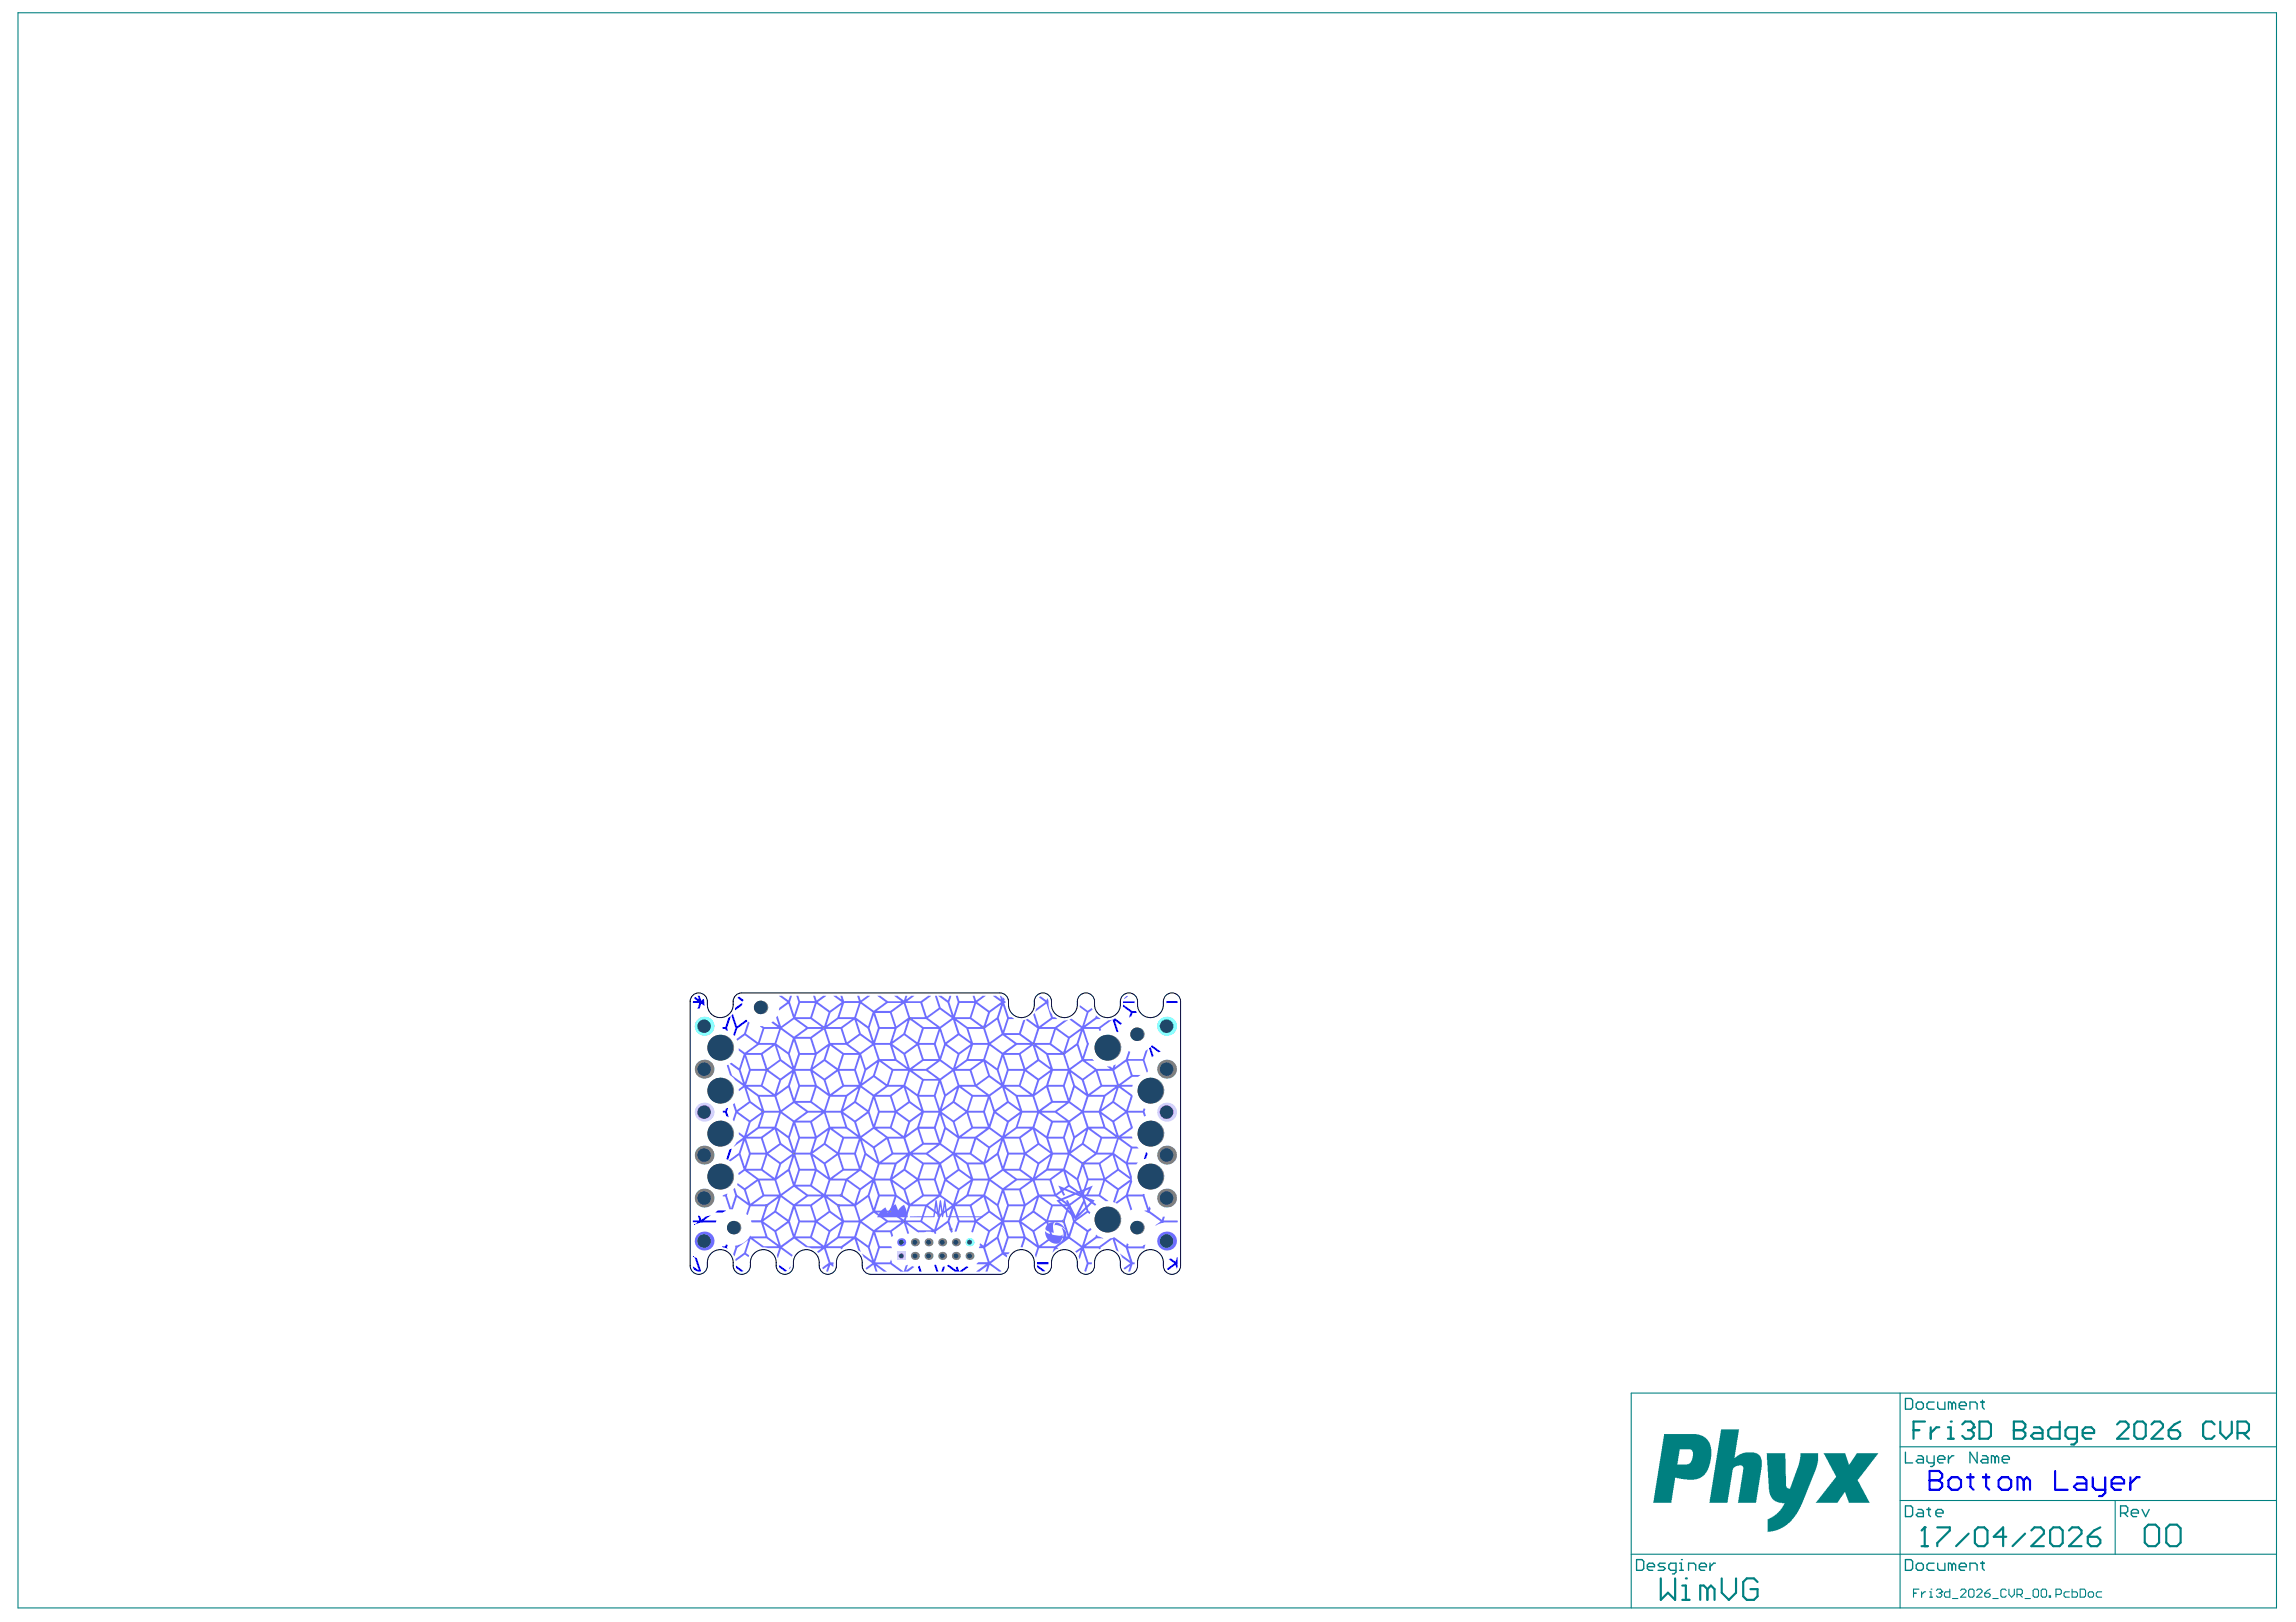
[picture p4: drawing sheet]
<svg xmlns="http://www.w3.org/2000/svg" width="297mm" height="210mm" viewBox="0 0 297 210" stroke-linecap="round" stroke-linejoin="round" font-family="sans-serif">
<g fill="#008080">
<path d="M222.7 185h2.3l-.6 3.7 .7-.5 .7-.2h1.3l.4 .2 .3 .4 .1 .4v.9l-.7 4.6h-2.4l.7-4.2a.58 .58 0 0 0-.1-.6h-.7l-.3 .2a.59 .59 0 0 0-.3 .6l-.6 4h-2.4z"/>
<path d="M228.5 188.1h2.5l.1 4.2 .2 .3 .1 .1 .2-.1 1.1-3.1 .2-.9v-.5h2.3v1l-.3 1.3-1.9 4.6-.8 1.2-1 1.2-1 .5-.8 .3-.7 .1v-1.2a.45 .45 0 0 1 .4-.7l.7-.4 .6-.6 .5-.9h-.7l-.6-.2-.4-.4-.2-.4-.2-.7z"/>
<path d="M235.9 188.1h2.8l.5 1.4 .2-.1 .8-1.3h2.8l-2.6 3.3a.38 .38 0 0 0 .1 .5l1.4 2.6h-2.7l-.5-1.4h-.1l-.9 1.4h-2.8l2.2-2.8 .2-.3a.34 .34 0 0 0 .1-.6z"/>
<path d="M215.3 185.6h4.2l.8 .2 .6 .5 .4 .7 .1 .5-.1 1.4-.2 .8-.3 .7-.4 .6-.4 .2-.8 .3h-.9l-1.6-.3-.5 3.3h-2.3zM217.3 187.6l-.3 1.9h1.3l.3-.1 .3-.5 .1-.7a.57 .57 0 0 0-.3-.6z"/>
</g>
<g fill="none" stroke="#008080" stroke-width=".14">
<path d="M2.3 1.7h292.2v206.4h-292.2zM245.8 187.2h48.7M245.8 194.2h48.7M245.8 180.3v27.8M273.6 194.2v6.9M294.5 180.3h-83.5v27.8M211 201.1h83.5M247.6 206.2h.3M248.3 205.7h-.7v1M248.6 206v.7M249.1 206h-.2l-.3 .3M249.6 206h.2v.7"/>
<path d="M249.6 206.7h.4M249.8 205.7h.1M250.5 205.8l.2-.1h.3l.2 .1v.2M250.9 206.2h.1M251 206.2l.2 .1v.2l-.2 .2h-.3l-.2-.2M251.2 206h.1M251.2 206l-.2 .2M252.3 205.7v1h-.6l-.1-.2v-.3l.1-.2h.6M252.6 206.9h.7M253.6 205.8l.2-.1h.4l.1 .1v.2l-.7 .7h.7M254.7 205.8l.2-.1h.3l.2 .1v.7l-.2 .2h-.3l-.2-.2zM255.7 205.8l.2-.1h.3l.2 .1v.2l-.7 .7h.7"/>
<path d="M256.8 206.2h.5l.2 .1v.2l-.2 .2h-.4l-.1-.2zM257.5 205.7l-.4 .1-.3 .4M257.8 206.9h.7M259.6 205.8l-.2-.1h-.4l-.1 .1v.7l.1 .2h.4l.2-.2M259.9 205.7v.6l.3 .4 .4-.4v-.6M260.9 206.3h.6l.1-.1v-.4l-.1-.1h-.6v1M261.3 206.3l.3 .4M262 206.9h.7M263 205.8l.2-.1h.4l.1 .1v.7l-.1 .2h-.4l-.2-.2zM264.1 205.8l.1-.1h.4l.2 .1v.7l-.2 .2h-.4l-.1-.2zM265.1 206.5h.2v.2h-.2zM266 206.3h.5l.2-.1v-.4l-.2-.1h-.5v1"/>
<path d="M267.7 206h-.5l-.2 .2v.3l.2 .2h.5M268.1 205.7v1h.5l.2-.2v-.3l-.2-.2h-.5M269.1 205.7h.5l.2 .1v.7l-.2 .2h-.5zM270.2 206.2l.1-.2h.4l.2 .2v.3l-.2 .2h-.4l-.1-.2zM271.9 206h-.5l-.2 .2v.3l.2 .2h.5"/>
</g>
<g fill="none" stroke="#008080" stroke-width=".28">
<path d="M247.6 185.1h.7M249 197.7h.1M249 197.7v2.4M249 197.7l-.4 .4M249 184h-1.4v2.2M249.8 184.7v1.5M250.6 197.7h1.7v.4l-1.7 1.6v.4M250.9 184.7h-.4l-.7 .7M252 184.7h.4v1.5M252 186.2h.7M252.4 184h.1M253.9 184.3l.3-.3h.8l.3 .3v.4"/>
<path d="M254.6 185.1h.4M254.7 198.5l-1.6 1.6M255 185.1l.3 .3v.4l-.3 .4h-.8l-.3-.4M255.3 184.7h.1M255.3 184.7l-.3 .4M255.5 198.1l.4-.4h.8l.4 .4v1.6l-.4 .4h-.8l-.4-.4zM256.1 184h1.1l.4 .3v1.5l-.4 .4h-1.1zM259.6 198.9h-1.7l1.2-1.2v2.4M260.5 185.1h.1M260.5 184h1.2l.3 .3v.4l-.3 .4 .3 .3v.4l-.3 .4h-1.2zM260.5 185.1h1.2M262 198.5l-1.6 1.6"/>
<path d="M262.8 198.1l.4-.4h.8l.4 .4v.4l-1.6 1.6h1.6M263.1 184.7h.8l.3 .4v1.1h-1.1l-.3-.4 .3-.4h1.1M265.2 198.1l.4-.4h.9l.4 .4v1.6l-.4 .4h-.9l-.4-.4zM266.5 184v2.2h-1.1l-.4-.4v-.7l.4-.4h1.1M267.7 198.1l.4-.4h.8l.4 .4v.4l-1.6 1.6h1.6M268.7 186.2h-1.1l-.4-.4v-.7l.4-.4h1.1v1.9l-.4 .3h-.3M269.4 185.4h1.5v-.3l-.3-.4h-.8l-.4 .4v.7l.4 .4h.8M270.1 198.9h1.2l.4 .4v.4l-.4 .4h-.8l-.4-.4zM271.7 197.7l-.8 .4-.8 .8M273.9 184.3l.4-.3h.7l.4 .3v.4l-1.5 1.5h1.5M276.1 184.3l.4-.3h.7l.4 .3v1.5l-.4 .4h-.7l-.4-.4zM277.5 197.8l.4-.5h1l.4 .5v1.8l-.4 .5h-1l-.4-.5z"/>
<path d="M278.3 184.3l.4-.3h.8l.3 .3v.4l-1.5 1.5h1.5M280.3 197.8l.4-.5h.9l.5 .5v1.8l-.5 .5h-.9l-.4-.5zM280.6 185.1h1.1l.4 .3v.4l-.4 .4h-.8l-.3-.4zM282.1 184l-.8 .3-.7 .8M286.5 184.3l-.4-.3h-.7l-.4 .3v1.5l.4 .4h.7l.4-.4M287.2 184v1.4l.8 .8 .7-.8v-1.4M289.5 185.4h1.1l.4-.3v-.8l-.4-.3h-1.1v2.2M290.2 185.4l.8 .8M214.9 204.3v2.7l.9-.9 .9 .9v-2.7M217.6 207h1M217.6 205.2h.5v1.8M218.1 204.3h.1"/>
<path d="M220.9 205.7l-.5-.5h-.4v1.8M220.9 205.7v1.3M220.9 205.7l.5-.5 .4 .5v1.3M222.7 204.3v1.8l1 .9 .9-.9v-1.8M227.4 204.7l-.5-.4h-.9l-.5 .4v1.9l.5 .4h.9l.5-.4v-.9h-.9M248.6 200.1h.8"/>
</g>
<g fill="none" stroke="#008080" stroke-width=".17">
<path d="M246.5 194.9h.7l.2 .2v.9l-.2 .3h-.7zM246.5 181h.7l.2 .2v.9l-.2 .3h-.7zM246.5 187.9v1.4h.9M247.9 181.7l.2-.3h.5l.2 .3v.4l-.2 .3h-.5l-.2-.3zM248.1 195.3h.5l.2 .3v.7h-.7l-.2-.3 .2-.2h.7M248.1 188.4h.5l.2 .2v.7h-.7l-.2-.2 .2-.2h.7M249.3 195.3h.5M249.3 188.4v.7l.2 .2h.7M249.5 195.1v.9l.3 .3M250.2 181.4h-.7l-.2 .3v.4l.2 .3h.7M250.2 188.4v1.1l-.2 .3h-.2M250.5 195.8h.9v-.2l-.3-.3h-.4l-.2 .3v.4l.2 .3h.4"/>
<path d="M250.7 181.4v.7l.2 .3h.7v-1M250.7 188.9h.9v-.3l-.2-.2h-.5l-.2 .2v.5l.2 .2h.5M252.1 188.4v.9M252.5 181.7l-.2-.3h-.2v1M252.5 181.7v.7M252.5 181.7l.3-.3 .2 .3v.7M252.8 188.4h-.3l-.4 .5M253.5 181.9h.9v-.2l-.2-.3h-.5l-.2 .3v.4l.2 .3h.5M254.9 182.4v-1h.7l.2 .3v.7M255.8 187.9v1.4l-.9-1.4v1.4M256.2 181.4h.5M256.5 188.4h.4l.3 .2v.7h-.7l-.3-.2 .3-.2h.7"/>
<path d="M256.5 181.2v.9l.2 .3M258.1 188.6l-.2-.2h-.3v.9M258.1 188.6v.7M258.1 188.6l.2-.2 .3 .2v.7M259 188.9h1v-.3l-.3-.2h-.4l-.3 .2v.5l.3 .2h.4M274.3 195.8h.7l.3-.2v-.5l-.3-.2h-.7v1.4M274.8 195.8l.5 .5M275.7 195.8h1v-.2l-.3-.3h-.4l-.3 .3v.4l.3 .3h.4M277.1 195.3l.5 1 .4-1M211.7 201.8h.7l.3 .3v.9l-.3 .2h-.7zM213.1 202.8h.9v-.3l-.2-.2h-.4l-.3 .2v.5l.3 .2h.4M215.4 202.3h-.7l-.2 .2 .2 .3h.5l.2 .2-.2 .2h-.7"/>
<path d="M216.8 203.2h-.7l-.2-.2v-.5l.2-.2h.7v1.1l-.2 .3h-.2M217.3 203.2h.5M217.3 202.3h.2v.9M217.5 201.8h.1M218.5 203.2v-.9h.6l.3 .2v.7M219.8 202.8h1v-.3l-.3-.2h-.4l-.3 .2v.5l.3 .2h.4M221.2 202.3v.9M221.9 202.3h-.2l-.5 .5M246.5 201.8h.7l.2 .3v.9l-.2 .2h-.7zM247.9 202.5l.2-.2h.5l.2 .2v.5l-.2 .2h-.5l-.2-.2zM250.2 202.3h-.7l-.2 .2v.5l.2 .2h.7M250.7 202.3v.7l.2 .2h.7v-.9"/>
<path d="M252.5 202.5l-.2-.2h-.2v.9M252.5 202.5v.7M252.5 202.5l.3-.2 .2 .2v.7M253.5 202.8h.9v-.3l-.2-.2h-.5l-.2 .2v.5l.2 .2h.5M254.9 203.2v-.9h.7l.2 .2v.7M256.2 202.3h.5M256.5 202.1v.9l.2 .2"/>
</g>
<g fill="#00f">
<path d="M89.8 162.7l.4 .1 .5 1.6-.1 .2-.4-.1-.5-.4-.1-.2h.2l.6 .5z"/>
<path d="M148.7 135.6l.2-.1 .1 .4 .2 .7-.1 .2z"/>
<path d="M150.9 129.5h1.4l.1 .3h-1.5z"/>
<path d="M122.5 163.8l.3-.1 .9 .7 .1-.1-.1-.3 .2-.1 .2 .6 .8-.5a.18 .18 0 0 1 .2-.1 .18 .18 0 0 1 .1 .1l-.7 .6h-1z"/>
<path d="M143.9 131.9l.4-.1 .8 .6-.1 .2-.8-.5 .5 1.5-.3-.1z"/>
<path d="M94.8 131.2l.6 1.6 1.1-.8 .2 .1-1.3 1-.3 1-.2-.2 .2-.9-.5-1.5z"/>
<path d="M149 135.3h.1l1 .8h-.3l-.9-.6z"/>
<path d="M100.8 163.7l1 .7a.25 .25 0 0 1-.4 0l-.6-.4z"/>
<path d="M89.6 157.9h.8l-.1-.6 .3 .1 .2 .4 .6-.4 .5-.1-.8 .6h1.6v.1l-.1 .2h-2l-.6 .2 .2-.2h-.6z"/>
<path d="M151.2 162.9h.3l.6 .4 .1-.6 .2 .1v1.1l-.2 .2-.2-.4-.8 .6h-.2v-.1l.9-.7z"/>
</g>
<path d="M96.8 132.2l.2 .2-.5 1.4 1.6 1.1 .5-1.7v-.1l-.3-.3h.4l.1 .1h1.7l-.7-.5v-.1l.3-.1 .6 .5-.3-1 .1-.2 .2 .1 .3 1.2 1.6-1.1-.6-1.8-1.2 .8v-.3l.9-.6a.11 .11 0 0 0 .1-.1 .11 .11 0 0 0-.1-.1l-.9-.7h.4l.7 .6 .1-.1 .2-.5h.2l-.2 .8 .5 1.6 .6-1.6-.3-.8h.3l.2 .6h1.9l-.2-.6h.3l.1 .6 .9-.6h.4l-1.1 .8 1.5 1.1 1.5-1a.11 .11 0 0 0 .1-.1 .11 .11 0 0 0-.2-.1l-.9-.7h.4l.6 .4 .1-.1-.2-.3h.3l.2 .7h1.8l.1-.1-.2-.6h.3l.2 .6 .8-.6h.4l-1.1 .8 1.4 1a.14 .14 0 0 0 .2 .1 .14 .14 0 0 0 .1-.1l1.2-.9a.11 .11 0 0 0 .1-.1 .11 .11 0 0 0-.1-.1l-.9-.7h.4l1 .7h1.7l-.9-.7h.4l.8 .6 .1-.1 .1-.5h.3l-.1 .4 .6-.4h.4l-.9 .7h1.7l.9-.7h.5l-1.2 .8 .6 1.8 1.5-1.1-.4-1.5h.2l.1 .1 .4 1.4 1.3 1 .1-.1-.5-1.5-1.2-.9h.4l.8 .6 .1-.1 .1-.5h.3l-.3 .8 .5 1.6 .6-1.6-.2-.8h.2l.2 .6 .1 .1h1.8l-.2-.7h.3l.2 .6 .8-.6h.4l-1 .7a.13 .13 0 0 0 0 .1 .13 .13 0 0 0 .1 .1l1.4 1 1.5-1.1v-.1l-1-.7h.4l.6 .4-.2-.4 .3 .1 .1 .2 .2-.1 .1 .2-.1 .2 .2 .1v.2h-.2v.1l.6 1.7h.4l.3 .2v.1h-.7l-.6 1.8h1.9l.5-1.6 .3-.1-.5 1.8 1.5 1.1 .6-1.8-1.5-1.2h.3l1.1 .8-.4-1.4 .2-.2 .5 1.7h.1l1.4-1v-.2l-.5-1.7-1.5 1 .2-.4 1-.7a.12 .12 0 0 0 .1-.2 .12 .12 0 0 0-.2-.1l-.5-.3a.13 .13 0 0 1 0-.2 .13 .13 0 0 1 .2 0l.6 .5h.1l.1-.3 .1 .1 .2 1.5 .4 .8h.3l.3 .2-.1 .1h-.6l-1.3 1h1.7l1.1-.8 .5-.1-1.3 1.1 1.5 1 1.4-.9a.12 .12 0 0 0 .1-.2 .12 .12 0 0 0-.1-.1l-1.3-1h.3l1.3 .9 .6-1.8-.9-.7v-.2l1 .7 .5-.3a.11 .11 0 0 1 .1 .1 .11 .11 0 0 1-.1 .1l-.4 .4-.5 1.6 1.3-.9 .2-.4 .6 .5h-.6l-1.3 1h1.7l1.2-.9h.4l-1.4 1 .1 .3-.2 .1h-.1l-.1-.2h-1.9l.6 1.6 .1 .2-.7 2 1.1 .1 .2 .2h-1l1.3 1h1.8l-.4-.3h.4l.3 .2 .1-.3 .3-.1-.1 .3h.1l1.4-1 .3-1.1 .2 .2-.2 .9h1.8l.4-1.1 .3-.2-.4 1.3 .4 1.3v.3h-.2l-.5-1.4h-1.8l.5 1.8h1l-.3 .3h-.7l-1.4 .9 1.4 .1v.2h-1.4l1.4 1.1v.3l-.6 1.7h2l.1-.3 .2 .1-.1 .4 .1 .5-.2 .1-.1-.5h-2l.7 1.8v.2l-1.5 1.1h1.3l.1 .2-1.4 .1 1.3 .9 .7 .1 .2 .2-.8 .1-.6 1.6v.1h1.3l-.2 .3h-1.1l.5 1.5 .1 .6-.6 1.8h2.2v.2l.4 1.4 .1 .1 .1-.2 .2 .3-.1 .4 1.5 1 .1-.3h.3l-.1 .4 1.8 .1-.1 .2h-1.7l-1.1 .4 .5-.4a.13 .13 0 0 0 .1-.2 .13 .13 0 0 0-.2-.1l-1.2-.9-.7-.3h.4v-.2l-.6-1.7h-1.8l.5 1.6-.2 .2-.1-.1-.5-1.6-1.2 .9-.1-.1a.11 .11 0 0 1-.1-.1 .11 .11 0 0 1 .2-.1l1.1-.8 .6-1.7-1.4 1-.6 1.6-.2-.1 .5-1.6-1.5-1.1-.6 1.9 1 .7h-.4l-.8-.6h-1.7l1.3 1.1-.2 .1-1.3-.9 .5 1.5 .3 .3-.1 .2-.4-.1-1.4 1.1 1.5 1.1 .4-.3 .1 .1v.1l-.4 .4-.5 1.6 1.4-1 .1-.3 .2 .2 .7 .2-.9 .1-1.3 1h1.7l1.4-1 .5-.2 1.6 1.1 .1-.3h.1l.1 .1v.3h1.8l.1-.2h.3l-.1 .4-.2 .1-1.9-.1 .5 1.7 .1 .2h.2v.2l-.3 .1-.3 .8-.2 .1 .2-.7-.7 .4-.1-.1 .8-.7-.9-.7-.4-.5 1.3 .8-.6-1.6-1.4-1 .5 1.4-.1 .1-.2-.3-.5-1.4-1.5 1.1v.2l-.1 .1-.2-.2h-1.9l.6 1.8 .5 .1-.1 .2h-.4l-.3 1-.2-.1v-.1l.3-1-.5-1.5h-.1l-.3 1-.2-.3 .3-.8-.5 .3a.12 .12 0 0 1-.2-.1 .12 .12 0 0 1 .1-.1l.5-.4a.11 .11 0 0 0 .1-.1 .11 .11 0 0 0-.1-.1l-1.3-.9a.21 .21 0 0 0-.3 .1l-1.2 .8a.11 .11 0 0 0-.1 .1 .11 .11 0 0 0 .1 .1l-.1 .1h-.2l-.4 .5 .1-.6h-1.8l-.5 1.2-.1-.3 .3-1-1.4-1-.2-.1-.3 1-.1 .1h-.2v-.1l.4-1.1h-1.9l-.6 1.8v.1h.7l-.1 .2h-.3l.1 .2v.2l-.6-.3-1.5 1 .1 .2 1.2 .8v.2h-.3l-1.1-.9-.1 .1-.2 .8h-.3l.2-.7-1 .7h-.4l1.2-.9-1.1-.1 .1-.2 1.3-.1-.6-1.8h-.6v-.1l.1-.1h.2l-.2-.1 .1-.3 .5 .3 .5-1.8-1.5-1.1-.4 1.2-.2-.1 .3-1.2h-1.9l-.3 1.2h-.3l.3-1a.52 .52 0 0 0 0-.7l-.4-1.2-.1-.1-.5 1.6 .5 1.3-.2 .2-.1-.1-.4-1.1-1.5 1v.3l-.1 .1-.2-.2-.4-.1h-1.5l-.1 .1-1.6-1.1 .4 1.1a.12 .12 0 0 1-.1 .2 .14 .14 0 0 1-.2-.2l-.3-1.2-1.6 1 .2 .6-.2 .2h-.1l-.2-.6h-1.9l.6 1.8h1.5l.1 .2h-1.6l-.6 1.8 1.9 .1 .2-.4 .2 .5 1.4 1 .2-.7 .3-.1v.1l-.2 .6 .8-.5h.3l-.1 .1-.7 .6h-1l-1.3-1h-1.7l1.2 1h-.4l-.9-.7-.1 .1 .2 .6h-.2l-.3-.9-.9 .6a.17 .17 0 0 1-.1-.2 .17 .17 0 0 1 .2-.1l.5-.4a.11 .11 0 0 0 .1-.1 .11 .11 0 0 0-.1-.1l-1-.7-.2-.4 1.3 .8-.5-1.6-1.4-1 .4 1.5-.3-.2-.4-1.4-1.5 1-.2 .3-.1-.2h-1.9l.5 1.8 .4 .1v.5l-.4-.2-.3 .9-.2-.1 .2-.6-.6 .3-.1-.1v-.1l.8-.5-.6-1.8-.1-.1-.5 .4a.14 .14 0 0 1-.2 .1 .14 .14 0 0 1-.1-.2l.5-.4h-1.2l-.8-.1-1.5-1.1-1.5 1.1 1.3 .9v.1v.2l-1.5-1-.4 1.2-.1-.4 .3-.9h-1.5l-.7-.1-1.5-1.1-.6 1.7v.2l.4 .3v.1l-.1 .1-.4-.3h-.1l-1.1 .8v-.3l1.1-.8 .5-1.6-1.4 1-.3 1.1h-.1l-.1-.4 .2-.7v-.3h.3l.9-.4 .5-.5 .3-.4v.1h1.9l-.5-1.8h-1.3v-.1v-.2h1.3l.5-1.8h-1.9l-.3 1.1h-.1l-.2-.1 .4-1-.1-.1-1.5-1.1-.5 1.6h-.4l-.6-1.6-.3-.1v-.1l.6-.2v.3l.4 1.5h.1l.5-1.5-.2-.8v-.2h.2l.3 .8 1.4 1-.6-1.6-.8-.6v-.3l1 .7 1.5-1.1-1.5-1.2-.8 .5-.1-.2 .7-.5-.6-1.8-1.1 .8-.2-.1 1.3-1 .5-1.6-1.1 .8-.1-.1 .4-.5 .8-.5-.5-.5v-.3l.7 .5 .6-1.7-.1-.2-1.4-1h-.1l-.3 1-.2-.2 .3-.9v-.3l-.3-.7 .1-.1 .2-.1 .3 .8 1.4-1 .1-.1-.6-1.7-.7 .4v-.3l.5-.4-.9-.7-.8-.7-.4-1.2 .2-.1h.1l.4 1.4 1.4 .9-.5-1.6-1-.7a.11 .11 0 0 1-.2-.1 .11 .11 0 0 1 .2-.1h.1l.9 .6 .6-1.8-.6-.4v-.3l.8 .5 1.5-1.1-1.5-1.1-1 .7-.1-.2 1-.8zM109.2 129.8l-.6 1.8h1.9l.6-1.8zM113.5 130.8h1.6l1.5-1h-1.8zM124.1 129.8l-.5 1.8h1.8l.6-1.8zM117.1 129.8l.7 1.8h1.9l-.6-1.8zM103.5 129.8l-.6 1.8h1.9l.6-1.8zM123.8 131.9l1.3 1h1.8l-1.4-1zM118.1 131.9l1.4 1h1.7l-1.5-1zM103.1 131.9l1.4 1h1.8l-1.4-1zM128.1 131l-.5 1.7 1.4-1 .5-1.7zM107.5 131l-.6 1.7 1.5-1.1 .5-1.5zM126.3 129.9l-.6 1.8 1.5 1.1 .6-1.8zM115.4 131l.6 1.8 1.5-1.1-.6-1.8zM111.3 129.9l-.5 1.8 1.5 1.1 .5-1.6a.17 .17 0 0 0 .1-.2 .17 .17 0 0 0-.2-.1zM105.6 129.9l-.5 1.8 1.5 1.1 .6-1.8-1.4-1zM120.1 131.7l1.4 1.2 1.6-1.1-1.5-1.2zM113.2 131.1l.6 1.8h1.9l-.6-1.8zM107.1 132.9h1.7l1.4-1h-1.8zM129.7 130.2l-.5 1.7 .6 1.4 .5-1.6-.5-1.5zM101.2 133l1.5 1.2 1.6-1.2-1.6-1.1zM103.2 134.1l1.7 .1 1.3-1h-1.7zM113 131.4l-.5 1.7 .6 1.5 .5-1.7-.5-1.5zM116.1 133l-.6 1.7 1.4-1 .5-1.6zM123.6 132.1l.5 1.6 1.4 1-.5-1.6zM110.8 132.1l.6 1.6 1.4 1-.5-1.6zM127.5 133.1l.5 1.8 1.6-1.1-.6-1.8zM121.7 133.1l.6 1.8 1.6-1.1-.6-1.8zM117.7 132l-.6 1.8 1.6 1.1 .6-1.8zM109 133l.6 1.9 1.5-1.1-.6-1.8zM134.4 133.2l-.5 1.7 1.9 .1 .6-1.8zM125.3 133.2l.6 1.8 1.9-.1-.6-1.7zM119.5 133.2l-.6 1.8h2l.5-1.8zM113.8 133.2l-.6 1.8h1.9l.6-1.8zM106.8 133.2l.6 1.8h1.9l-.5-1.8zM98.9 133.2l-.6 1.8h1.9l.6-1.8zM130.2 133.9l1.3 1.1h1.7l-1.3-1.1zM138.4 134.4l-.5 1.6 1.4-1 .5-1.6zM136.6 133.3l-.6 1.8 1.6 1 .6-1.7zM105.1 134.3v.2l.5 1.6 1.6-1-.6-1.8zM101 133.3l-.6 1.7 1.6 1.2 .6-1.8-1.5-1.1zM128.2 135v.2l1.5 1 1.5-1.1v-.1l-1.4-1zM122.5 135.1l1.5 1.1 1.4-1a.12 .12 0 0 0 .2-.1 .12 .12 0 0 0-.2-.1l-1.4-1zM115.5 135.1l1.3 1a.21 .21 0 0 0 .4-.1l1.3-.9-1.5-1.1zM109.8 135.1l1.4 1.1 1.5-1a.11 .11 0 0 0 .1-.1 .11 .11 0 0 0-.1-.1l-1.5-1zM134.1 135.2l1.4 1.1h1.7l-1.4-1.1zM130.2 136.2l1.7 .1 1.4-1.1h-1.8zM107.7 135.2l1.4 1.1h1.7l-1.3-1.1zM102.9 134.5l.6 1.8 1.9-.1-.6-1.7zM96.8 136.2l1.7 .1 1.4-1.1h-1.7zM140 133.5l-.5 1.7 .6 1.5 .5-1.5v-.2l-.5-1.5zM121.6 133.5l-.5 1.7 .5 1.5 .6-1.6zM125.9 135.2l-.6 1.8 1.9 .1 .6-1.9zM118.9 135.2l.6 1.9 1.9-.1-.5-1.8zM113.2 135.2l.6 1.9 1.9-.1-.6-1.8zM102.7 134.8l-.5 1.5 .5 1.7 .5-1.3a.82 .82 0 0 0-.1-.8l-.3-1.1zM124.1 136.5l-.5 1.6 1.4-1 .5-1.6zM115.5 135.5l.5 1.6 1.4 1-.5-1.6zM105.7 136.5l-.6 1.6 1.4-1 .6-1.6zM100.5 135.5l.5 1.6 1.5 1-.5-1.6zM133.9 135.5l.6 1.6 1.4 1-.5-1.6zM137.8 136.4v.2l.6 1.6 1.5-1-.6-1.9zM132.1 136.4l.5 1.8 1.6-1-.6-1.9zM128 135.3l-.5 1.9 1.5 1 .6-1.8zM122.3 135.3l-.6 1.8 1.6 1.1 .6-1.8zM117.1 136.4l.6 1.8 1.6-1-.6-1.9zM111.4 136.4l.6 1.8 1.5-1-.5-1.9zM107.4 135.3l-.6 1.8 1.6 1.1 .6-1.8zM98.7 136.4l.6 1.8 1.5-1.1-.6-1.8zM135.6 136.5l.6 1.8h1.9l-.6-1.8zM129.9 136.5l.6 1.8h1.9l-.6-1.8zM123.8 138.3h1.7l1.4-1h-1.8zM118.1 138.3h1.7l1.4-1h-1.8zM114.2 137.3v.1l1.3 .9h1.7l-1.3-1zM109.2 136.5l-.6 1.8h1.9l.6-1.8zM103.5 136.5l-.6 1.8h1.9l.6-1.8zM96.5 136.5l.6 1.8h1.9l-.6-1.8zM105.1 138.4v.1l1.5 1.1 1.4-1a.14 .14 0 0 0 .2-.2 .13 .13 0 0 0-.2-.1l-1.2-.9a.14 .14 0 0 0-.2-.1 .14 .14 0 0 0-.1 .1zM99.5 138.4v.1l.3 .3 1.2 .8 1.5-1.1v-.1l-1.4-1a.14 .14 0 0 0-.2-.1 .14 .14 0 0 0-.1 .1zM138.5 138.4v.1l1.4 1a.14 .14 0 0 0 .2 .1 .14 .14 0 0 0 .1-.1l1.2-.9a.14 .14 0 0 0 .2-.2 .13 .13 0 0 0-.2-.1l-1.2-.9a.14 .14 0 0 0-.2-.1 .14 .14 0 0 0-.1 .1zM132.8 138.4l1.4 1.1a.14 .14 0 0 0 .2 .1 .14 .14 0 0 0 .1-.1l1.2-.9a.14 .14 0 0 0 .2-.2 .13 .13 0 0 0-.2-.1l-1.2-.9a.14 .14 0 0 0-.1-.1 .14 .14 0 0 0-.2 .1zM120.1 138.4v.1l1.4 1a.15 .15 0 0 0 .1 .1 .15 .15 0 0 0 .2-.1l1.3-1v-.1l-1.5-1.1zM118.1 138.6l1.4 1h1.7l-1.4-1zM129.7 136.8l-.5 1.7 .5 1.6 .6-1.7zM111.3 136.8l-.6 1.7 .6 1.6 .5-1.7zM96.3 136.9l-.5 1.6 .6 1.6 .5-1.7-.5-1.5zM127.6 137.5l.5 1.7 1.4 1-.5-1.7zM112.1 138.5l-.5 1.7 1.3-1 .6-1.7zM144.2 138.5l.5 1.8 1.6-1.1-.6-1.8zM113.8 137.4l-.6 1.8 1.5 1.1 .6-1.8zM125.7 138.5l.6 1.8 1.5-1.1-.5-1.8zM142 138.6l.6 1.8h1.9l-.6-1.8zM136.2 138.6l-.6 1.8h1.9l.6-1.8zM130.5 138.6l-.6 1.8h1.9l.6-1.8zM123.6 138.6l.5 1.8h1.9l-.6-1.8zM115.6 138.6l-.6 1.8h1.9l.6-1.8zM108.6 138.6l.6 1.8h1.9l-.6-1.8zM102.9 138.6l.6 1.8h1.9l-.6-1.8zM97.1 138.6l-.6 1.8h1.9l.6-1.8zM138.5 138.8l.6 1.6 1.4 1-.6-1.6zM134.5 139.8l-.6 1.6 1.4-.9 .6-1.7zM105.1 138.8l.6 1.6 1.4 1-.5-1.6zM101.1 139.8l-.6 1.6 1.5-1 .5-1.6zM140.2 139.7l.6 1.9 1.6-1.1-.6-1.8zM132.6 138.7l-.6 1.8 1.6 1.1 .6-1.9zM117.7 138.7l-.6 1.8 1.6 1.1 .6-1.9zM106.8 139.8l.6 1.8 1.6-1.1-.6-1.8zM99.2 138.7l-.5 1.8 1.5 1.1 .6-1.8-1.4-1.1zM121.8 139.7l.6 1.9 1.5-1.1-.6-1.8zM126.5 140.5l1.4 1.1 1.4-1a.12 .12 0 0 0 .2-.1 .12 .12 0 0 0-.2-.1l-1.4-1zM111.5 140.5v.1l1.5 1 1.6-1-1.5-1.2zM141.2 141.6l1.7 .1 1.3-1.1h-1.6zM130.2 140.6l1.3 1.1h1.7l-1.4-1.1zM124.5 140.6l1.3 1.1h1.8l-1.4-1.1zM119.5 139.9l-.6 1.8h1.9l.6-1.8zM113.5 141.6v.1h1.7l1.4-1.1h-1.7zM107.8 141.6l1.7 .1 1.3-1.1h-1.7zM96.8 140.6l1.4 1.1h1.7l-1.4-1.1zM131.7 141.9l.6 1.8h1.9l-.6-1.8zM118.9 141.9l.6 1.8h1.9l-.6-1.8zM98.3 141.9l.6 1.8h1.9l-.6-1.8zM138.3 138.9l-.5 1.7 .5 1.5 .5-1.7zM102.7 138.9l-.4 1.4a.41 .41 0 0 0 0 .5l.4 1.4 .6-1.8zM135.6 140.7l.6 1.7h1.9l-.6-1.8zM103.5 140.7l-.6 1.7 1.9 .1 .6-1.8zM121.6 140.2l-.5 1.6 .5 1.6 .5-1.7zM143 141.9l-.5 1.6 1.4-1 .5-1.6zM130 140.9l.5 1.6 1.4 1-.5-1.6zM122.4 141.9l-.5 1.6 1.4-1 .5-1.6zM117.2 140.9l.5 1.6 1.5 1-.6-1.6zM109.6 141.9l-.5 1.6 1.4-1 .5-1.6zM96.6 140.9l.5 1.6 1.4 1-.5-1.6zM144.7 140.8l-.6 1.7 1.6 1.1 .6-1.8zM139 140.8l-.5 1.8 1.5 1 .6-1.7-1.5-1.1zM133.8 141.8l.6 1.8 1.5-1.1-.5-1.7zM128.1 141.8l.6 1.8 1.6-1.1-.6-1.8zM124.1 140.8l-.6 1.7 1.6 1.1 .5-1.8-1.5-1.1zM115.4 141.8l.6 1.8 1.5-1-.6-1.8zM111.3 140.8l-.5 1.8 1.5 1 .6-1.8-1.3-.9zM105.6 140.8l-.6 1.7 1.6 1.1 .6-1.8-1.4-1zM100.5 141.8l.5 1.8 1.6-1-.6-1.9zM140.8 142l-.6 1.7h2l.5-1.8zM134.8 143.7h1.7l1.4-1h-1.8zM125.9 141.9l-.6 1.8h1.9l.6-1.8zM113.2 141.9l.6 1.8h1.9l-.6-1.8zM107.4 141.9l-.6 1.8h2l.5-1.8zM103.2 142.7l1.3 1h1.8l-1.4-1zM142.5 143.8v.1l.2 .2 1.3 .9 1.5-1.1v-.1l-1.4-1a.21 .21 0 0 0-.3 .1zM136.8 143.9l1.4 1.1 .2-.1 1.3-.9a.13 .13 0 0 0 .1-.1 .13 .13 0 0 0-.1-.2l-1.4-1zM128.9 143.8v.1l1.5 1.1 .1-.1 1.3-.9a.13 .13 0 0 0 .1-.1 .13 .13 0 0 0-.1-.2l-1.4-1zM121.8 143.8l1.5 1.2 .2-.1 1.2-.9a.11 .11 0 0 0 .2-.1 .11 .11 0 0 0-.1-.1l-1.3-1a.21 .21 0 0 0-.4 .1zM116.1 143.8v.1l1.5 1.1 .2-.1 1.2-.9a.13 .13 0 0 0 .2-.1 .13 .13 0 0 0-.1-.2l-1.5-1zM109.1 143.9l1.4 1.1 .2-.1 1.3-.9a.13 .13 0 0 0 .1-.1 .13 .13 0 0 0-.1-.2l-1.4-.9zM95.5 143.8l1.4 1.2h.2l1.4-1a.12 .12 0 0 0 0-.2 .12 .12 0 0 0-.1-.1l-1.2-.9a.21 .21 0 0 0-.4 .1zM101.2 143.9l1.5 1.1 1.4-1a.11 .11 0 0 0 .1-.1 .11 .11 0 0 0-.1-.1l-1.4-1.1zM134.8 144l1.3 1h1.8l-1.4-1zM103.2 145h1.7l1.4-1h-1.8zM127.9 142.3l-.4 1.2a1.11 1.11 0 0 0 .1 .9l.4 1.1 .5-1.7-.5-1.5zM113 142.3l-.5 1.6 .6 1.6 .5-1.7zM140.2 144l.6 1.8h1.9l-.5-1.8zM132.2 144l-.5 1.8h1.9l.6-1.8zM125.3 144l.6 1.8h1.9l-.6-1.8zM119.5 144l-.6 1.8h1.9l.6-1.8zM113.8 144l-.6 1.8h1.9l.6-1.8zM98.8 144l-.5 1.8h1.9l.6-1.8zM106.9 144l.6 1.8h1.8l-.5-1.8zM130.2 147.1h1.7l1.3-1h-1.6zM113.5 146.1l1.3 1h1.8l-1.4-1zM107.8 146.1l1.3 1h1.7l-1.3-1zM142.5 144.2l.5 1.6 1.4 1.1-.5-1.7zM130.5 145.2l-.5 1.7 1.4-1 .5-1.7zM121.9 144.2l.5 1.7 1.4 1-.5-1.7zM117.7 145.3l-.5 1.6 1.4-1 .6-1.7zM109.1 144.2l.5 1.7 1.4 1-.5-1.7zM97.1 145.2l-.5 1.7 1.4-1 .5-1.7zM144.2 145.2l.5 1.8 1.6-1.1-.6-1.8zM138.5 145.2l.5 1.8 1.6-1.1-.6-1.8zM123.6 145.1l-.1 .2 .6 1.7 1.5-1.1-.5-1.8zM115.9 144.1l-.5 1.8 1.5 1.1 .6-1.8zM110.8 145.2l.5 1.8 1.6-1.1-.6-1.8zM105.1 145.2l.4 1.6 .1 .2h.1l1.5-1.1-.5-1.7a.13 .13 0 0 0-.2-.1 .13 .13 0 0 0-.1 .1zM134.4 144.1l-.6 1.8 1.6 1.1 .5-1.8zM128.7 144.1l-.6 1.8 1.6 1.1 .6-1.8zM101 144.1l-.6 1.8 1.6 1.1 .6-1.8zM141.2 146.1l1.4 1h1.6l-1.3-1zM136.2 145.3l-.6 1.8h1.9l.6-1.8zM124.4 147.1h1.8l1.3-1h-1.7zM102.9 145.3l.6 1.8h1.9l-.6-1.8zM96.8 147v.1h1.7l1.4-1h-1.7zM142.6 147.4l-.6 1.8h1.9l.6-1.8zM135.6 147.4l.6 1.8h1.9l-.6-1.8zM129.9 147.4l.6 1.8 1.9-.1-.6-1.7zM124.1 147.4l-.5 1.8h1.8l.6-1.8zM115 147.4l.6 1.8 1.9-.1-.6-1.7zM96.5 147.4l.6 1.8h1.9l-.6-1.8zM121.6 144.3l-.5 1.7 .5 1.6 .5-1.4a.47 .47 0 0 0-.1-.6l-.3-1.2zM118.9 146.1l.6 1.8h1.9l-.6-1.8zM126.5 147.2l1.4 1.1h.1l1.4-1a.12 .12 0 0 0 .1-.1 .12 .12 0 0 0-.2-.1l-1.2-.9a.28 .28 0 0 0-.4 .1zM111.5 147.2l.1 .1 1.4 1 1.6-1.1-1.5-1.1zM138.3 145.6l-.5 1.7 .5 1.5 .5-1.6-.4-1.6zM102.7 145.6l-.4 1.3a.52 .52 0 0 0 0 .6l.5 1.3 .5-1.6-.5-1.6zM139.1 147.3l-.5 1.6 1.3-.9 .6-1.7zM105.7 147.3l-.5 1.6 1.4-1 .5-1.6zM100.5 146.3l.6 1.6 1.4 1-.5-1.6zM133.9 146.3l.6 1.7 1.4 .9-.6-1.6zM140.8 146.2l-.6 1.6 .1 .2 1.5 1.1 .5-1.7a.18 .18 0 0 0 0-.2 .18 .18 0 0 0-.1-.1l-1.3-.9zM132.1 147.3l.5 1.8 1.6-1.1-.6-1.9zM117.1 147.3l.6 1.8 1.6-1.1-.6-1.8zM107.4 146.2l-.6 1.8 1.6 1.1 .6-1.8zM98.7 147.3l.6 1.8 1.5-1.1-.6-1.9zM122.4 146.1l-.6 1.9 1.5 1.1 .6-1.8zM118.1 149.1l1.7 .1 1.4-1-1.7-.1zM109.2 147.4l-.6 1.7 1.9 .1 .6-1.8zM103.5 147.4l-.6 1.8h1.9l.6-1.8zM111.5 147.6l.5 1.6 1.4 1-.4-1.6zM128.1 148.6l-.5 1.6 1.4-1 .5-1.6zM144.7 147.4l-.6 1.9 1.6 1 .6-1.8zM126.3 147.4l-.6 1.8 1.6 1.1 .5-1.8zM113.2 148.5l.6 1.8 1.5-1-.6-1.9zM138.5 149.3l1.5 1.1 .2-.1 1.2-.9a.11 .11 0 0 0 .2-.1 .11 .11 0 0 0-.1-.1l-1.5-1zM132.8 149.3l1.5 1.1h.1l1.5-1.1-1.5-1.1zM120.1 149.3l1.4 1.1 .2-.1 1.2-.9a.13 .13 0 0 0 .2-.1 .13 .13 0 0 0-.1-.1l-1.4-1zM105.1 149.3l1.5 1.1h.1l1.4-1a.13 .13 0 0 0 .1-.1 .13 .13 0 0 0-.2-.1l-1.4-1zM99.5 149.3l1.3 1a.15 .15 0 0 0 .2 .1 .15 .15 0 0 0 .1-.1l1.4-1-1.5-1.1h-.1zM140.5 150.4h1.7l1.4-1h-1.7zM123.8 149.4l1.3 1h1.8l-1.4-1zM118.1 149.4l1.3 1h1.8l-1.4-1zM114.1 150.4h1.8l1.3-1h-1.7zM129.7 147.7l-.5 1.7 .5 1.5h.1l.5-1.7-.5-1.4zM96.3 147.7l-.5 1.7 .5 1.4 .1 .1 .5-1.7-.5-1.5zM111.3 147.7l-.6 1.7 .6 1.5 .5-1.7zM136.2 149.5l-.6 1.7h1.9l.6-1.8zM130.5 149.4l-.6 1.8h1.9l.6-1.8zM108.6 149.4l.6 1.8h1.9l-.6-1.8zM102.9 149.4l.6 1.8h1.9l-.6-1.8zM97.1 149.4l-.6 1.8h1.9l.6-1.8zM144.2 149.6l.6 1.7 1.4 1-.6-1.7zM134.5 150.6l-.6 1.7 1.4-1 .6-1.6zM123.6 149.7l.6 1.6 1.3 1-.5-1.7zM116.1 150.6l-.6 1.7 1.4-1 .5-1.6zM105.2 149.7l.5 1.6 1.4 1-.5-1.6zM101.1 150.6l-.5 1.7 1.3-1 .6-1.6zM142.4 150.6v.1l.5 1.7 1.6-1.1-.6-1.8zM117.7 149.5l-.6 1.8 1.6 1.1 .6-1.8zM112 149.6l-.6 1.7 1.6 1.1 .5-1.8-1.4-1.1zM138.4 149.5l-.6 1.8 1.5 1.1 .6-1.8zM132.6 149.5l-.5 1.8 1.5 1.1 .6-1.8zM127.5 150.6v.1l.5 1.7 1.6-1.1-.6-1.8zM121.8 150.6l.5 1.8 1.6-1.1-.6-1.8zM106.9 150.6l-.1 .2 .6 1.6 1.6-1.1-.6-1.8zM99.2 149.5l-.5 1.8 1.5 1.1 .6-1.8zM140.2 150.7l.6 1.8h1.9l-.5-1.8zM134.1 152.5h1.7l1.4-1h-1.7zM130.2 151.5l1.4 1h1.6l-1.3-1zM125.3 150.7l.6 1.8h1.9l-.6-1.8zM119.5 150.7l-.6 1.8h1.9l.6-1.8zM113.8 150.7l-.6 1.8h1.9l.6-1.8zM107.8 152.5h1.7l1.3-1h-1.7zM96.8 151.5l1.4 1h1.6l-1.3-1zM133.9 152.8l.6 1.8h1.8l-.5-1.8zM130.2 153.8h1.7l1.4-1-1.7-.1zM118.9 152.8l.6 1.8h1.9l-.6-1.9zM102.7 149.8l-.4 1.3a.52 .52 0 0 0 0 .6l.4 1.3 .6-1.7-.5-1.5zM103.5 151.5l-.6 1.8h1.9l.6-1.8zM143.1 152.6l1.5 1.2 1.6-1.1-1.5-1.2zM128.2 152.6l1.5 1.2 1.5-1.1a.13 .13 0 0 0 .1-.1 .13 .13 0 0 0-.2-.1l-1.4-1zM122.5 152.6l1.6 1.2 1.5-1.1-1.4-1.1a.21 .21 0 0 0-.4 .1zM115.5 152.6v.1l1.5 1.1 1.4-1.1a.13 .13 0 0 0 .1-.1 .13 .13 0 0 0-.2-.1l-1.2-.9a.21 .21 0 0 0-.3 .1zM109.7 152.6l1.5 1.2 1.5-1.1a.13 .13 0 0 0 .1-.1 .13 .13 0 0 0-.2-.1l-1.2-.9a.28 .28 0 0 0-.4 .1zM140 151.1l-.5 1.6 .6 1.5 .5-1.5v-.2l-.5-1.4zM121.6 151l-.5 1.6 .5 1.6h.1l.4-1.2a.56 .56 0 0 0 0-.7l-.4-1.2zM137.9 151.7l.5 1.7 1.4 .9-.5-1.6zM136 152.7l.6 1.8 1.6-1.1-.6-1.8zM105.6 151.6l-.5 1.8 1.5 1.1 .6-1.8-1.5-1.1zM100.4 152.7l.6 1.8 1.6-1.1-.6-1.8zM140.8 152.8l-.6 1.8h2l.5-1.8zM125.9 152.8l-.6 1.8h1.9l.6-1.8zM113.2 152.8l.6 1.8h1.9l-.6-1.8zM107.4 152.8l-.6 1.8h2l.5-1.8zM103.2 153.6l1.3 1h1.7l-1.3-1zM98.3 152.8l.6 1.8h1.9l-.6-1.8zM115.5 153l.5 1.7 1.4 .9-.5-1.6zM124.1 154l-.4 1.6 1.3-1 .6-1.6zM111.4 154l-.5 1.6 1.4-1 .5-1.6zM132.1 153.9l.6 1.9 1.5-1.1-.6-1.8zM128 152.9l-.5 1.8 1.5 1.1 .6-1.9-1.4-1zM122.3 152.9l-.5 1.8 1.5 1.1 .6-1.8zM117.1 153.9l.6 1.9 1.6-1.1-.6-1.8zM96.5 153.9l.6 1.9 1.5-1.1-.5-1.8zM109.5 152.9l-.5 1.8 1.5 1.1 .6-1.8-1.4-1.1zM136.8 154.7l1.4 1.1h.2l1.3-1a.13 .13 0 0 0 .1-.2 .13 .13 0 0 0-.2 0l-1.3-1zM101.2 154.7l1.5 1.1 1.6-1.1-1.5-1.1zM134.8 154.8l1.3 1.1h1.8l-1.4-1.1zM129.9 154l.6 1.9h1.9l-.6-1.9zM123.8 155.8l1.7 .1 1.4-1-1.7-.1zM118.1 155.8l1.7 .1 1.4-1.1h-1.7zM107.1 154.8l1.3 1.1h1.8l-1.4-1.1zM103.2 155.8l1.7 .1 1.3-1-1.6-.1zM97.4 155.8l1.8 .1 1.3-1.1h-1.7zM113 153.1l-.4 1.4a.41 .41 0 0 0 0 .5l.4 1.3h.1l.5-1.7-.5-1.5zM113.8 154.9l-.6 1.7 1.9 .1 .6-1.8zM120.1 155.9v.2l1.4 .9a.15 .15 0 0 0 .1 .1 .15 .15 0 0 0 .2-.1l1.3-1-1.5-1.1zM129.7 154.4l-.4 1.2a1.07 1.07 0 0 0 .1 .9l.3 1.1 .6-1.7-.5-1.5zM132.7 156.1l-.5 1.6 1.4-1 .5-1.6zM127.6 155.1l.5 1.6 1.4 1-.5-1.6zM106.9 155.1l.5 1.6 1.4 1-.5-1.6zM99.3 156.1l-.5 1.6 1.4-1 .5-1.6zM138.5 156l.5 1.8 1.6-1.1-.6-1.8zM134.4 154.9l-.6 1.8 1.6 1.1 .6-1.8zM125.7 156v.1l.6 1.7 1.5-1.1-.5-1.8zM115.9 155l-.5 1.7 1.5 1.1 .6-1.8zM110.8 156l.5 1.8 1.6-1.1-.6-1.8zM105.1 156v.2l.5 1.6 1.6-1.1-.6-1.8zM101 154.9l-.6 1.8 1.6 1.1 .6-1.8zM136.2 156.1l-.6 1.8h1.9l.6-1.8zM130.5 156.2l-.6 1.7h1.9l.6-1.8zM123.6 156.1l.6 1.8h1.8l-.6-1.8zM117.7 156.2l-.5 1.7h1.9l.6-1.8zM113.5 156.9l1.4 1h1.7l-1.4-1zM108.6 156.1l.6 1.8h1.9l-.6-1.8zM102.9 156.1l.6 1.8h1.9l-.6-1.8zM121.7 157.3l-.5 1.7 1.4-1 .5-1.6zM119.9 156.2l-.6 1.8 1.6 1.1 .5-1.8zM132.2 158v.1l1.4 1.1 1.4-1a.13 .13 0 0 0 .2-.1 .13 .13 0 0 0-.1-.2l-1.3-.9a.15 .15 0 0 0-.1-.1 .15 .15 0 0 0-.2 .2zM126.5 158l1.4 1.1h.2l1.4-1-1.4-1.1a.42 .42 0 0 0-.5 .2zM111.5 158l1.5 1.2 .1-.1 1.5-1-1.4-1.1a.14 .14 0 0 0-.2-.1 .14 .14 0 0 0-.1 .2zM105.8 158l1.6 1.2 1.5-1.1-1.4-1.1a.14 .14 0 0 0-.2-.1 .14 .14 0 0 0-.1 .2zM98.8 158l1.4 1.2 1.6-1.1-1.5-1.2zM117.4 158.2l1.4 1h1.7l-1.4-1zM113.5 159.1v.1h1.7l1.4-1h-1.7zM138.2 156.5l-.4 1.2a1.07 1.07 0 0 0 .1 .9l.4 1.1 .5-1.7-.5-1.5zM102.7 156.5l-.5 1.6 .6 1.6 .5-1.7-.5-1.6zM135.6 158.2l.6 1.8h1.9l-.6-1.8zM129.9 158.2l.6 1.8h1.9l-.6-1.8zM109.2 158.2l-.6 1.8h1.9l.6-1.8zM103.5 158.2l-.6 1.8h1.9l.6-1.8zM128.1 159.4l-.5 1.6 1.4-1 .5-1.6zM132.2 158.4l.5 1.7 1.4 1-.5-1.7zM107.4 159.4l-.5 1.7 1.4-1 .5-1.7zM98.8 158.4l.5 1.7 1.4 1-.5-1.7zM133.8 159.4l.6 1.8 1.6-1.1-.6-1.8zM111.3 158.3l-.5 1.8 1.5 1.1 .6-1.8-1.5-1.1zM105.6 158.3l-.6 1.8 1.6 1.1 .6-1.8zM139 158.3l-.6 1.8 1.6 1.1 .6-1.8-1.5-1.1zM100.5 159.3l.5 1.9 1.6-1.1-.6-1.8zM134.8 161.2l1.7 .1 1.3-1.1h-1.7zM107.1 161.2l1.7 .1 1.4-1.1h-1.7zM103.2 160.2l1.3 1.1h1.7l-1.3-1.1zM97.5 160.2v.1l1.3 1h1.7l-1.3-1.1zM129.7 158.5l-.5 1.7 .5 1.5 .6-1.6zM113 159.8l-.5 1.7 .6 1.5 .5-1.6zM127.5 161.5l.5 1.8 1.6-1.1-.6-1.8z" fill="#6e6eff"/>
<g fill="#00f">
<path d="M145.3 130l1.2 .8h.5l.1 .3h-.6l-.1 .4-.3 .2 .2-.7-1-.7z"/>
<path d="M148.2 149.1l.2 .1 .1 .2-.2 .5-.3 .1z"/>
<path d="M93.5 143.7h.3l.1-.2 .3-.1-.1 .6 .1 .6-.2-.2-.2-.4h-.3z"/>
<path d="M93.4 161.3h.4l.1-.2h.3l-.1 .3v.2z"/>
<path d="M120.9 163.7h.1l.1 .1 .3 .8h-.3z"/>
<path d="M95.1 130.4l.9-.6v.3l-.9 .6z"/>
<path d="M134.2 163.7l1 .7v.1h-.3l-.6-.4z"/>
<path d="M122 164l.3-.1-.2 .7h-.3z"/>
<path d="M94.2 131.7l.3-.2-.3 1.2a.45 .45 0 0 0 0 .6l-.1 .1-.2-.1-.1-.1h-.3v-.3h.4z"/>
<path d="M102.2 163.9l.1 .2-.2 .1z"/>
<path d="M118.8 163.9l.2-.1 .2 .8h-.2z"/>
<path d="M95.2 163.8l1 .7-.3 .1-.4-.3-.2-.2z"/>
<path d="M95.5 129h.1l.4 .3a.17 .17 0 0 1 .2 .1 .17 .17 0 0 1-.1 .2l-.6-.4h-.1z"/>
<path d="M94.3 148.8l.4-.1-.5 1.4h-.1l-.1-.2z"/>
<path d="M92.6 156.9l.3-.3 1 .1-.4 .2z"/>
<path d="M89.7 162.6l.1 .1z"/>
<path d="M145.5 129.1l.4-.2-.5 .4z"/>
<path d="M145.3 129.6l1.4-.1 .1 .3h-1.5z"/>
<path d="M134.2 163.4l1.4-.1 .1 .2-.1 .1h-1.4z"/>
<path d="M89.9 129l.5 .3-.1-.4h.2l.2 .6 .3-.2 .2 .8-.5-.2-.2 .6-.3 .1 .3-.8h-.9l.1-.3h.5l-.4-.3z"/>
</g>
<g fill="#6e6eff">
<path d="M117.7 157.4h3l.3-2.1 .2 .1 .2 1.3 .2-1.3 .1-.1 .2 1.4 .2-1.3 .1-.1 .1 .1 .3 2h4.5v.1h-4.6l-.3-1.4-.2 1.3-.1 .1-.2-1.4-.3 1.4-.1-.1-.2-1.3-.2 1.4h-3.2z"/>
<path d="M114 156.6l.6-.3 .2 .7a1.43 1.43 0 0 1 1.1-1.1l.3 .7 .3-.4 .5-.3 .3 .8 .1 .8h-3.9z"/>
<path d="M137.3 158.9l.5 .4 .2 .6-.3 .6-.5 .4 .2-.4 .2-.5v-.5z"/>
<path d="M136.5 158.3l.3-.1 .5 .2 .6 .8-.7-.5-.5-.2-.3 .1z"/>
<path d="M135.2 159.3l.4 .3 .8 .2 .8 .1 .3-.2-.2 .9-.2 .2-.3 .1h-.5l-.4-.2-.5-.5z"/>
<path d="M135.4 158.5l.5-.3h.6l-.2 .1-.1 .2 .1 1-.7-.2-.3-.2-.1-.2z"/>
<path d="M136.9 153.4l2.2 .9 2.2-.9-.6 1.3-.2-.1 .4-.7-1.4 .6 2.1 .9-2.4 2.4-2.5-2.4 2.1-.9-1.4-.6 .4 .7-.2 .1zM137.1 155.4l1.6 1.7-.8-1.7 .2-.1 1.1 2 1-2 .2 .1-.8 1.7 1.6-1.7-2-.8z"/>
</g>
<g fill="none" stroke="#00f" stroke-width=".28">
<path d="M249.6 191.6h.1M249.6 190.4h1.3l.4 .4v.4l-.4 .4 .4 .4v.4l-.4 .4h-1.3zM249.6 191.6h1.3M252.1 191.6l.4-.4h.8l.4 .4v.8l-.4 .4h-.8l-.4-.4zM254.5 191.2h.8M254.9 190.8v1.6l.4 .4M256.5 191.2h.9M256.9 190.8v1.6l.5 .4M258.6 191.6l.4-.4h.8l.4 .4v.8l-.4 .4h-.8l-.4-.4zM261.8 191.6l-.4-.4h-.4v1.6M261.8 191.6v1.2M261.8 191.6l.4-.4 .4 .4v1.2"/>
<path d="M265.9 190.4v2.4h1.6M268.7 191.2h.8l.4 .4v1.2h-1.2l-.4-.4 .4-.4h1.2M270.7 191.2v1.2l.4 .4h1.3M272.4 191.2v2l-.4 .4h-.4M273.2 192h1.6v-.4l-.4-.4h-.8l-.4 .4v.8l.4 .4h.8M275.6 191.2v1.6M276.8 191.2h-.4l-.8 .8"/>
</g>
<circle cx="137.6" cy="158" r=".21" fill="#6e6eff"/>
<circle cx="137.6" cy="158" r=".09" fill="#a6968d"/>
<circle cx="140.1" cy="150.6" r=".21" fill="#6e6eff"/>
<circle cx="140.1" cy="150.6" r=".09" fill="#a6968d"/>
<circle cx="144.7" cy="147.2" r=".21" fill="#6e6eff"/>
<circle cx="144.7" cy="147.2" r=".09" fill="#a6968d"/>
<circle cx="144.7" cy="140.5" r=".21" fill="#6e6eff"/>
<circle cx="144.7" cy="140.5" r=".09" fill="#a6968d"/>
<circle cx="133.7" cy="135.1" r=".21" fill="#6e6eff"/>
<circle cx="133.7" cy="135.1" r=".09" fill="#a6968d"/>
<circle cx="137.6" cy="136.3" r=".21" fill="#6e6eff"/>
<circle cx="137.6" cy="136.3" r=".09" fill="#a6968d"/>
<circle cx="127.3" cy="132.9" r=".21" fill="#6e6eff"/>
<circle cx="127.3" cy="132.9" r=".09" fill="#a6968d"/>
<circle cx="117.7" cy="131.8" r=".21" fill="#6e6eff"/>
<circle cx="117.7" cy="131.8" r=".09" fill="#a6968d"/>
<circle cx="106.5" cy="133" r=".21" fill="#6e6eff"/>
<circle cx="106.5" cy="133" r=".09" fill="#a6968d"/>
<circle cx="99.2" cy="138.4" r=".21" fill="#6e6eff"/>
<circle cx="99.2" cy="138.4" r=".09" fill="#a6968d"/>
<circle cx="98.7" cy="143.9" r=".21" fill="#6e6eff"/>
<circle cx="98.7" cy="143.9" r=".09" fill="#a6968d"/>
<circle cx="102.7" cy="149.3" r=".21" fill="#6e6eff"/>
<circle cx="102.7" cy="149.3" r=".09" fill="#a6968d"/>
<circle cx="99.2" cy="156" r=".21" fill="#6e6eff"/>
<circle cx="99.2" cy="156" r=".09" fill="#a6968d"/>
<circle cx="108.5" cy="156" r=".21" fill="#6e6eff"/>
<circle cx="108.5" cy="156" r=".09" fill="#a6968d"/>
<circle cx="108.8" cy="154.7" r=".21" fill="#6e6eff"/>
<circle cx="108.8" cy="154.7" r=".09" fill="#a6968d"/>
<circle cx="117" cy="158" r=".21" fill="#6e6eff"/>
<circle cx="117" cy="158" r=".09" fill="#a6968d"/>
<circle cx="115.2" cy="156.8" r=".21" fill="#6e6eff"/>
<circle cx="115.2" cy="156.8" r=".09" fill="#a6968d"/>
<circle cx="121.6" cy="157.3" r=".21" fill="#6e6eff"/>
<circle cx="121.6" cy="157.3" r=".09" fill="#a6968d"/>
<circle cx="123" cy="159.1" r=".21" fill="#6e6eff"/>
<circle cx="123" cy="159.1" r=".09" fill="#a6968d"/>
<circle cx="98.4" cy="130.4" r=".87" fill="#808080"/>
<circle cx="98.4" cy="130.4" r=".87" fill="#1f4769"/>
<circle cx="91.1" cy="132.8" r="1.22" fill="#6ff"/>
<circle cx="91.1" cy="132.8" r=".87" fill="#1f4769"/>
<circle cx="121.9" cy="160.8" r=".52" fill="#808080"/>
<circle cx="121.9" cy="160.8" r=".31" fill="#1f4769"/>
<circle cx="121.9" cy="162.5" r=".52" fill="#808080"/>
<circle cx="121.9" cy="162.5" r=".31" fill="#1f4769"/>
<circle cx="123.7" cy="160.8" r=".52" fill="#808080"/>
<circle cx="123.7" cy="160.8" r=".31" fill="#1f4769"/>
<circle cx="123.7" cy="162.5" r=".52" fill="#808080"/>
<circle cx="123.7" cy="162.5" r=".31" fill="#1f4769"/>
<circle cx="125.4" cy="160.8" r=".52" fill="#6ff"/>
<circle cx="125.4" cy="160.8" r=".31" fill="#1f4769"/>
<circle cx="125.4" cy="162.5" r=".52" fill="#808080"/>
<circle cx="125.4" cy="162.5" r=".31" fill="#1f4769"/>
<circle cx="143.3" cy="135.6" r="1.67" fill="#808080"/>
<circle cx="143.3" cy="135.6" r="1.67" fill="#1f4769"/>
<circle cx="143.3" cy="157.8" r="1.67" fill="#808080"/>
<circle cx="143.3" cy="157.8" r="1.67" fill="#1f4769"/>
<circle cx="150.9" cy="138.4" r="1.22" fill="#808080"/>
<circle cx="150.9" cy="138.4" r=".87" fill="#1f4769"/>
<circle cx="147.1" cy="158.9" r=".87" fill="#808080"/>
<circle cx="147.1" cy="158.9" r=".87" fill="#1f4769"/>
<circle cx="147.1" cy="133.8" r=".87" fill="#808080"/>
<circle cx="147.1" cy="133.8" r=".87" fill="#1f4769"/>
<circle cx="150.9" cy="143.9" r="1.22" fill="#f9f"/>
<circle cx="150.9" cy="143.9" r=".87" fill="#1f4769"/>
<circle cx="148.8" cy="141.1" r="1.67" fill="#808080"/>
<circle cx="148.8" cy="141.1" r="1.67" fill="#1f4769"/>
<circle cx="148.8" cy="152.3" r="1.67" fill="#808080"/>
<circle cx="148.8" cy="152.3" r="1.67" fill="#1f4769"/>
<circle cx="148.8" cy="146.7" r="1.67" fill="#808080"/>
<circle cx="148.8" cy="146.7" r="1.67" fill="#1f4769"/>
<circle cx="150.9" cy="155" r="1.22" fill="#808080"/>
<circle cx="150.9" cy="155" r=".87" fill="#1f4769"/>
<circle cx="150.9" cy="160.6" r="1.22" fill="#6e6eff"/>
<circle cx="150.9" cy="160.6" r=".87" fill="#1f4769"/>
<circle cx="150.9" cy="132.8" r="1.22" fill="#6ff"/>
<circle cx="150.9" cy="132.8" r=".87" fill="#1f4769"/>
<circle cx="150.9" cy="149.5" r="1.22" fill="#808080"/>
<circle cx="150.9" cy="149.5" r=".87" fill="#1f4769"/>
<circle cx="91.1" cy="160.6" r="1.22" fill="#6e6eff"/>
<circle cx="91.1" cy="160.6" r=".87" fill="#1f4769"/>
<circle cx="91.1" cy="155" r="1.22" fill="#808080"/>
<circle cx="91.1" cy="155" r=".87" fill="#1f4769"/>
<circle cx="91.1" cy="149.5" r="1.22" fill="#808080"/>
<circle cx="91.1" cy="149.5" r=".87" fill="#1f4769"/>
<circle cx="91.1" cy="143.9" r="1.22" fill="#f9f"/>
<circle cx="91.1" cy="143.9" r=".87" fill="#1f4769"/>
<circle cx="91.1" cy="138.4" r="1.22" fill="#808080"/>
<circle cx="91.1" cy="138.4" r=".87" fill="#1f4769"/>
<circle cx="93.2" cy="152.3" r="1.67" fill="#808080"/>
<circle cx="93.2" cy="152.3" r="1.67" fill="#1f4769"/>
<circle cx="93.2" cy="146.7" r="1.67" fill="#808080"/>
<circle cx="93.2" cy="146.7" r="1.67" fill="#1f4769"/>
<circle cx="93.2" cy="141.1" r="1.67" fill="#808080"/>
<circle cx="93.2" cy="141.1" r="1.67" fill="#1f4769"/>
<circle cx="93.2" cy="135.6" r="1.67" fill="#808080"/>
<circle cx="93.2" cy="135.6" r="1.67" fill="#1f4769"/>
<circle cx="94.9" cy="158.9" r=".87" fill="#808080"/>
<circle cx="94.9" cy="158.9" r=".87" fill="#1f4769"/>
<path d="M116.1 162h1v1h-1z" fill-rule="evenodd" fill="#f9f"/>
<circle cx="116.6" cy="162.5" r=".31" fill="#1f4769"/>
<circle cx="116.6" cy="160.8" r=".52" fill="#6e6eff"/>
<circle cx="116.6" cy="160.8" r=".31" fill="#1f4769"/>
<circle cx="118.4" cy="162.5" r=".52" fill="#808080"/>
<circle cx="118.4" cy="162.5" r=".31" fill="#1f4769"/>
<circle cx="118.4" cy="160.8" r=".52" fill="#808080"/>
<circle cx="118.4" cy="160.8" r=".31" fill="#1f4769"/>
<circle cx="120.1" cy="160.8" r=".52" fill="#808080"/>
<circle cx="120.1" cy="160.8" r=".31" fill="#1f4769"/>
<circle cx="120.1" cy="162.5" r=".52" fill="#808080"/>
<circle cx="120.1" cy="162.5" r=".31" fill="#1f4769"/>
<path d="M89.5 128.9a1.16 1.16 0 0 1 1.5-.3 1.16 1.16 0 0 1 .5 1.4 1.69 1.69 0 0 0 1.9 1.7 1.69 1.69 0 0 0 1.5-2.1 1.11 1.11 0 0 1 1.1-1.1h33.4a1.2 1.2 0 0 1 1.1 1.5 1.69 1.69 0 0 0 1.9 1.7 1.69 1.69 0 0 0 1.4-2.1 1.11 1.11 0 0 1 1.1-1.1 1.11 1.11 0 0 1 1.1 1.1 1.71 1.71 0 0 0 1.7 2.1 1.71 1.71 0 0 0 1.7-2.1 1.11 1.11 0 0 1 1.1-1.1 1.11 1.11 0 0 1 1.1 1.1 1.71 1.71 0 0 0 1.7 2.1 1.71 1.71 0 0 0 1.6-2.1 1.11 1.11 0 0 1 1.2-1.1 1.11 1.11 0 0 1 1.1 1.1 1.71 1.71 0 0 0 1.6 2.1 1.71 1.71 0 0 0 1.7-2.1 1.11 1.11 0 0 1 1.1-1.1 1.11 1.11 0 0 1 1.1 1.1v34.2a1.11 1.11 0 0 1-1.1 1.1 1.11 1.11 0 0 1-1.1-1.1 1.71 1.71 0 0 0-1.7-2.1 1.71 1.71 0 0 0-1.6 2.1 1.11 1.11 0 0 1-1.1 1.1 1.11 1.11 0 0 1-1.2-1.1 1.71 1.71 0 0 0-1.6-2.1 1.71 1.71 0 0 0-1.7 2.1 1.11 1.11 0 0 1-1.1 1.1 1.11 1.11 0 0 1-1.1-1.1 1.71 1.71 0 0 0-1.7-2.1 1.71 1.71 0 0 0-1.7 2.1 1.11 1.11 0 0 1-1.1 1.1 1.11 1.11 0 0 1-1.1-1.1 1.71 1.71 0 0 0-1.7-2.1 1.71 1.71 0 0 0-1.6 2.1 1.11 1.11 0 0 1-1.1 1.1h-16.7a1.2 1.2 0 0 1-1.2-1.5 1.69 1.69 0 0 0-1.9-1.7 1.69 1.69 0 0 0-1.4 2.1 1.11 1.11 0 0 1-1.1 1.1 1.11 1.11 0 0 1-1.1-1.1 1.71 1.71 0 0 0-1.7-2.1 1.71 1.71 0 0 0-1.7 2.1 1.11 1.11 0 0 1-1.1 1.1 1.11 1.11 0 0 1-1.1-1.1 1.71 1.71 0 0 0-1.7-2.1 1.71 1.71 0 0 0-1.6 2.1 1.11 1.11 0 0 1-1.1 1.1 1.11 1.11 0 0 1-1.1-1.1 1.71 1.71 0 0 0-1.7-2.1 1.71 1.71 0 0 0-1.7 2.1 1.11 1.11 0 0 1-1.1 1.1 1.11 1.11 0 0 1-1.1-1.1v-34.2z" fill="none" stroke="#000" stroke-width=".13"/>
</svg>
